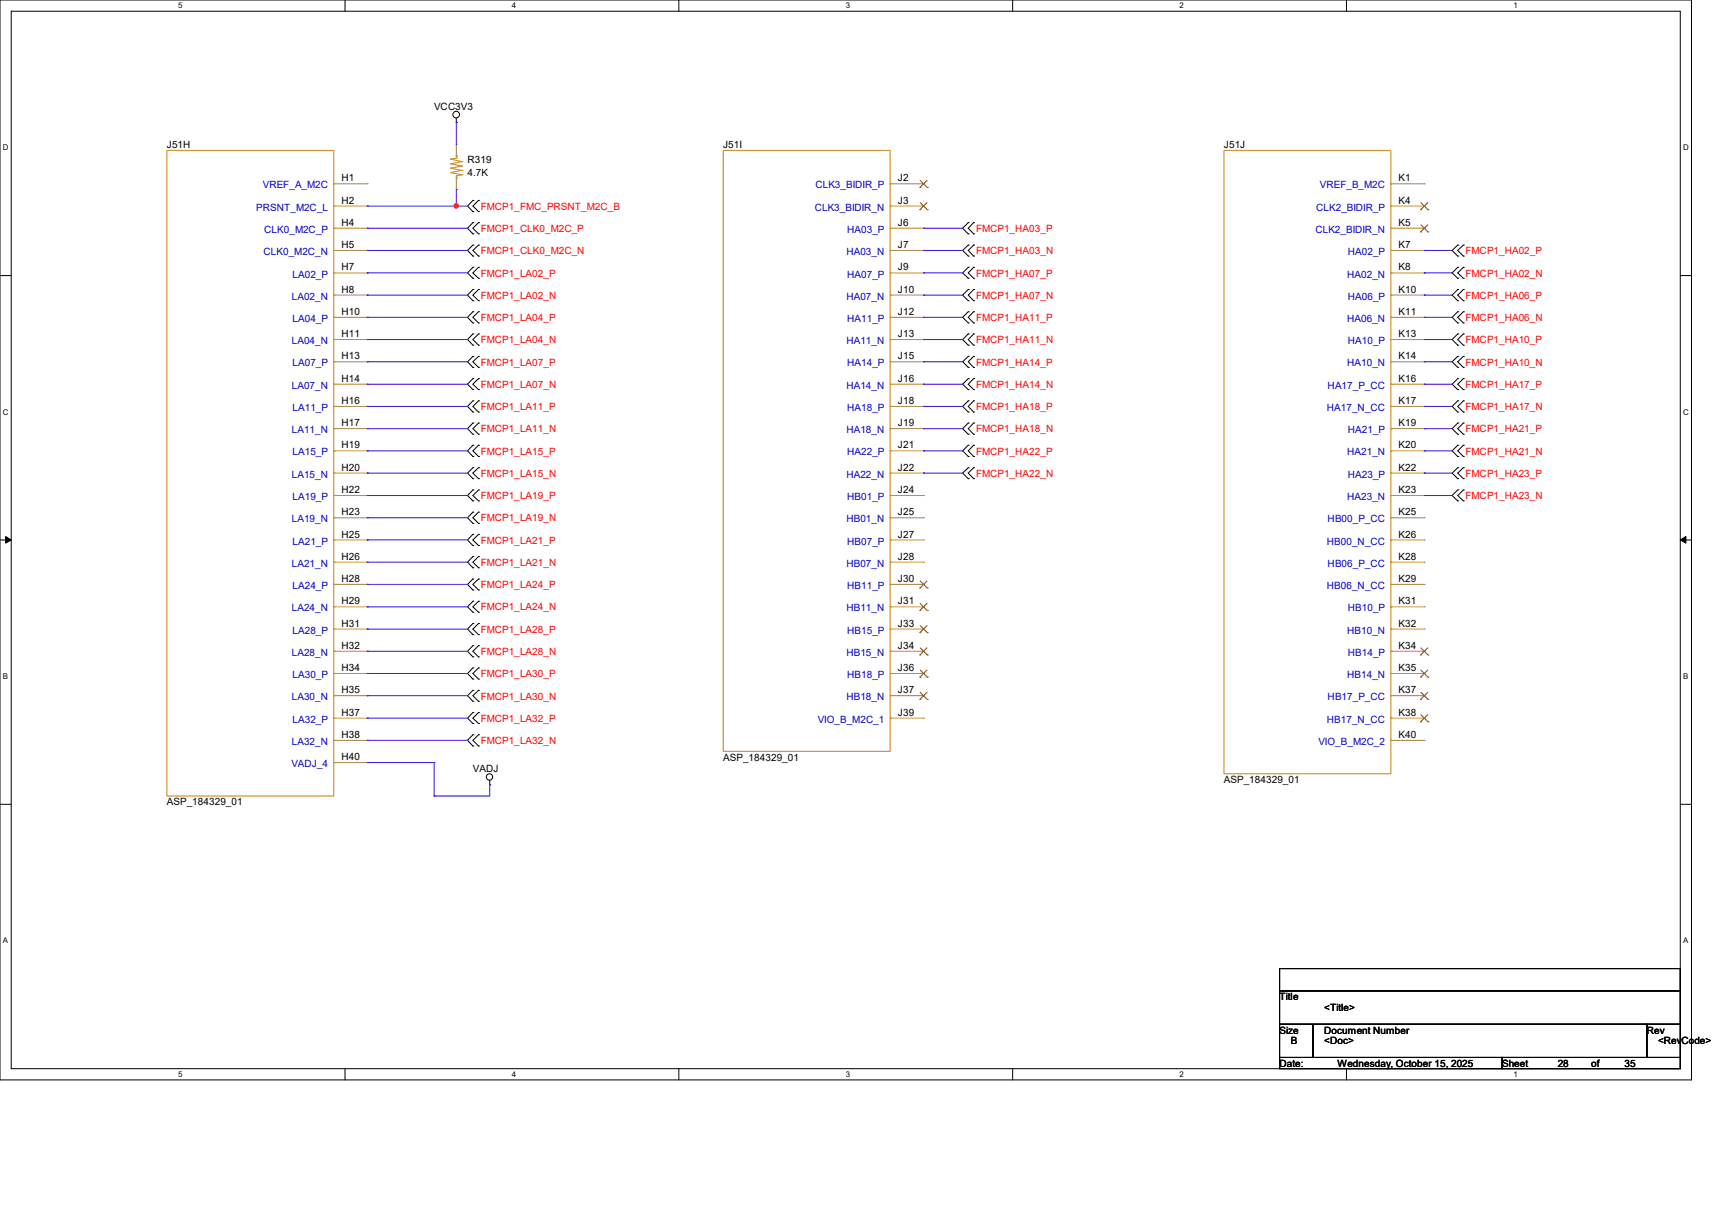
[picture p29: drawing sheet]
<svg xmlns="http://www.w3.org/2000/svg" width="297mm" height="210mm" viewBox="0 0 297 210" stroke-linecap="round" stroke-linejoin="round" font-family="sans-serif">
<defs><g id="words">
<g font-size="1.7">
<text x="75.3" y="19">VCC3V3</text>
<text x="29" y="25.7">J51H</text>
<text x="81.1" y="28.3">R319</text>
<text x="125.5" y="25.7">J51I</text>
<text x="212.3" y="25.7">J51J</text>
<text x="59.3" y="35.3">H2</text>
<text x="59.3" y="31.5">H1</text>
<text x="81.1" y="30.6">4.7K</text>
<text x="155.8" y="35.3">J3</text>
<text x="155.8" y="31.5">J2</text>
<text x="242.6" y="35.3">K4</text>
<text x="242.6" y="31.5">K1</text>
<text x="59.3" y="39.2">H4</text>
<text x="155.8" y="39.2">J6</text>
<text x="242.6" y="39.2">K5</text>
<text x="59.3" y="46.9">H7</text>
<text x="59.3" y="43">H5</text>
<text x="155.8" y="46.9">J9</text>
<text x="155.8" y="43">J7</text>
<text x="242.6" y="46.9">K8</text>
<text x="242.6" y="43">K7</text>
<text x="59.3" y="50.8">H8</text>
<text x="155.8" y="50.8">J10</text>
<text x="242.6" y="50.8">K10</text>
<text x="59.3" y="58.5">H11</text>
<text x="59.3" y="54.6">H10</text>
<text x="155.8" y="58.5">J13</text>
<text x="155.8" y="54.6">J12</text>
<text x="242.6" y="58.5">K13</text>
<text x="242.6" y="54.6">K11</text>
<text x="59.3" y="62.3">H13</text>
<text x="155.8" y="62.3">J15</text>
<text x="242.6" y="62.3">K14</text>
<text x="59.3" y="70.1">H16</text>
<text x="59.3" y="66.2">H14</text>
<text x="155.8" y="70.1">J18</text>
<text x="155.8" y="66.2">J16</text>
<text x="242.6" y="70.1">K17</text>
<text x="242.6" y="66.2">K16</text>
<text x="59.3" y="77.8">H19</text>
<text x="59.3" y="73.9">H17</text>
<text x="155.8" y="77.8">J21</text>
<text x="155.8" y="73.9">J19</text>
<text x="242.6" y="77.8">K20</text>
<text x="242.6" y="73.9">K19</text>
<text x="59.3" y="81.6">H20</text>
<text x="155.8" y="81.6">J22</text>
<text x="242.6" y="81.6">K22</text>
<text x="59.3" y="89.4">H23</text>
<text x="59.3" y="85.5">H22</text>
<text x="155.8" y="89.4">J25</text>
<text x="155.8" y="85.5">J24</text>
<text x="242.6" y="89.4">K25</text>
<text x="242.6" y="85.5">K23</text>
<text x="59.3" y="93.2">H25</text>
<text x="155.8" y="93.2">J27</text>
<text x="242.6" y="93.2">K26</text>
<text x="59.3" y="100.9">H28</text>
<text x="59.3" y="97.1">H26</text>
<text x="155.8" y="100.9">J30</text>
<text x="155.8" y="97.1">J28</text>
<text x="242.6" y="100.9">K29</text>
<text x="242.6" y="97.1">K28</text>
<text x="59.3" y="104.8">H29</text>
<text x="155.8" y="104.8">J31</text>
<text x="242.6" y="104.8">K31</text>
<text x="59.3" y="112.5">H32</text>
<text x="59.3" y="108.7">H31</text>
<text x="155.8" y="112.5">J34</text>
<text x="155.8" y="108.7">J33</text>
<text x="242.6" y="112.5">K34</text>
<text x="242.6" y="108.7">K32</text>
<text x="59.3" y="116.4">H34</text>
<text x="155.8" y="116.4">J36</text>
<text x="242.6" y="116.4">K35</text>
<text x="59.3" y="124.1">H37</text>
<text x="59.3" y="120.2">H35</text>
<text x="155.8" y="124.1">J39</text>
<text x="155.8" y="120.2">J37</text>
<text x="242.6" y="124.1">K38</text>
<text x="242.6" y="120.2">K37</text>
<text x="59.3" y="131.8">H40</text>
<text x="59.3" y="128">H38</text>
<text x="125.5" y="131.9">ASP_184329_01</text>
<text x="242.6" y="128">K40</text>
<text x="82" y="133.9">VADJ</text>
<text x="212.3" y="135.8">ASP_184329_01</text>
<text x="29" y="139.7">ASP_184329_01</text>
<text x="222" y="173.4">Title</text>
<text x="222" y="179.2">Size</text>
<text x="229.7" y="175.3">&lt;Title&gt;</text>
<text x="229.7" y="179.2">Document Number</text>
<text x="285.7" y="179.2">Rev</text>
<text x="222" y="185">Date:</text>
<text x="223.9" y="181.1">B</text>
<text x="229.7" y="181.1">&lt;Doc&gt;</text>
<text x="232.1" y="185">Wednesday, October 15, 2025</text>
<text x="260.6" y="185">Sheet</text>
<text x="270.2" y="185">28</text>
<text x="276" y="185">of</text>
<text x="281.8" y="185">35</text>
<text x="287.7" y="181.1">&lt;RevCode&gt;</text>
</g>
<g font-size="1.7" fill="#00c">
<text x="45.6" y="32.7">VREF_A_M2C</text>
<text x="141.5" y="32.7">CLK3_BIDIR_P</text>
<text x="229" y="32.7">VREF_B_M2C</text>
<text x="44.4" y="36.5">PRSNT_M2C_L</text>
<text x="45.8" y="40.4">CLK0_M2C_P</text>
<text x="141.3" y="36.5">CLK3_BIDIR_N</text>
<text x="147" y="40.4">HA03_P</text>
<text x="228.2" y="40.4">CLK2_BIDIR_N</text>
<text x="228.3" y="36.5">CLK2_BIDIR_P</text>
<text x="45.7" y="44.2">CLK0_M2C_N</text>
<text x="146.9" y="44.2">HA03_N</text>
<text x="233.8" y="44.2">HA02_P</text>
<text x="50.6" y="52">LA02_N</text>
<text x="50.8" y="48.1">LA02_P</text>
<text x="146.9" y="52">HA07_N</text>
<text x="147" y="48.1">HA07_P</text>
<text x="233.7" y="48.1">HA02_N</text>
<text x="233.8" y="52">HA06_P</text>
<text x="50.6" y="59.7">LA04_N</text>
<text x="50.8" y="55.8">LA04_P</text>
<text x="146.9" y="59.7">HA11_N</text>
<text x="147" y="55.8">HA11_P</text>
<text x="233.7" y="55.8">HA06_N</text>
<text x="233.8" y="59.7">HA10_P</text>
<text x="50.8" y="63.5">LA07_P</text>
<text x="147" y="63.5">HA14_P</text>
<text x="233.7" y="63.5">HA10_N</text>
<text x="50.6" y="67.4">LA07_N</text>
<text x="50.8" y="71.3">LA11_P</text>
<text x="146.9" y="67.4">HA14_N</text>
<text x="147" y="71.3">HA18_P</text>
<text x="230.2" y="71.3">HA17_N_CC</text>
<text x="230.3" y="67.4">HA17_P_CC</text>
<text x="50.6" y="75.1">LA11_N</text>
<text x="146.9" y="75.1">HA18_N</text>
<text x="233.8" y="75.1">HA21_P</text>
<text x="50.6" y="82.8">LA15_N</text>
<text x="50.8" y="79">LA15_P</text>
<text x="146.9" y="82.8">HA22_N</text>
<text x="147" y="79">HA22_P</text>
<text x="233.7" y="79">HA21_N</text>
<text x="233.8" y="82.8">HA23_P</text>
<text x="50.8" y="86.7">LA19_P</text>
<text x="147" y="86.7">HB01_P</text>
<text x="233.7" y="86.7">HA23_N</text>
<text x="50.6" y="90.6">LA19_N</text>
<text x="50.8" y="94.4">LA21_P</text>
<text x="146.9" y="90.6">HB01_N</text>
<text x="147" y="94.4">HB07_P</text>
<text x="230.2" y="94.4">HB00_N_CC</text>
<text x="230.3" y="90.6">HB00_P_CC</text>
<text x="50.6" y="98.3">LA21_N</text>
<text x="146.9" y="98.3">HB07_N</text>
<text x="230.3" y="98.3">HB06_P_CC</text>
<text x="50.6" y="106">LA24_N</text>
<text x="50.8" y="102.1">LA24_P</text>
<text x="146.9" y="106">HB11_N</text>
<text x="147" y="102.1">HB11_P</text>
<text x="230.2" y="102.1">HB06_N_CC</text>
<text x="233.8" y="106">HB10_P</text>
<text x="50.6" y="113.7">LA28_N</text>
<text x="50.8" y="109.9">LA28_P</text>
<text x="146.9" y="113.7">HB15_N</text>
<text x="147" y="109.9">HB15_P</text>
<text x="233.7" y="109.9">HB10_N</text>
<text x="233.8" y="113.7">HB14_P</text>
<text x="50.8" y="117.6">LA30_P</text>
<text x="147" y="117.6">HB18_P</text>
<text x="233.7" y="117.6">HB14_N</text>
<text x="50.6" y="121.5">LA30_N</text>
<text x="50.8" y="125.3">LA32_P</text>
<text x="141.9" y="125.3">VIO_B_M2C_1</text>
<text x="146.9" y="121.5">HB18_N</text>
<text x="230.2" y="125.3">HB17_N_CC</text>
<text x="230.3" y="121.5">HB17_P_CC</text>
<text x="50.6" y="129.2">LA32_N</text>
<text x="228.7" y="129.2">VIO_B_M2C_2</text>
<text x="50.5" y="133.1">VADJ_4</text>
</g>
<g font-size="1.7" fill="#f00">
<text x="83.4" y="36.4">FMCP1_FMC_PRSNT_M2C_B</text>
<text x="83.4" y="40.2">FMCP1_CLK0_M2C_P</text>
<text x="169.3" y="40.2">FMCP1_HA03_P</text>
<text x="83.4" y="44.1">FMCP1_CLK0_M2C_N</text>
<text x="83.4" y="48">FMCP1_LA02_P</text>
<text x="169.3" y="44.1">FMCP1_HA03_N</text>
<text x="169.3" y="48">FMCP1_HA07_P</text>
<text x="254.2" y="44.1">FMCP1_HA02_P</text>
<text x="254.2" y="48">FMCP1_HA02_N</text>
<text x="83.4" y="51.8">FMCP1_LA02_N</text>
<text x="169.3" y="51.8">FMCP1_HA07_N</text>
<text x="254.2" y="51.8">FMCP1_HA06_P</text>
<text x="83.4" y="55.7">FMCP1_LA04_P</text>
<text x="83.4" y="59.5">FMCP1_LA04_N</text>
<text x="169.3" y="55.7">FMCP1_HA11_P</text>
<text x="169.3" y="59.5">FMCP1_HA11_N</text>
<text x="254.2" y="55.7">FMCP1_HA06_N</text>
<text x="254.2" y="59.5">FMCP1_HA10_P</text>
<text x="83.4" y="63.4">FMCP1_LA07_P</text>
<text x="169.3" y="63.4">FMCP1_HA14_P</text>
<text x="254.2" y="63.4">FMCP1_HA10_N</text>
<text x="83.4" y="67.3">FMCP1_LA07_N</text>
<text x="83.4" y="71.1">FMCP1_LA11_P</text>
<text x="169.3" y="67.3">FMCP1_HA14_N</text>
<text x="169.3" y="71.1">FMCP1_HA18_P</text>
<text x="254.2" y="67.3">FMCP1_HA17_P</text>
<text x="254.2" y="71.1">FMCP1_HA17_N</text>
<text x="83.4" y="75">FMCP1_LA11_N</text>
<text x="169.3" y="75">FMCP1_HA18_N</text>
<text x="254.2" y="75">FMCP1_HA21_P</text>
<text x="83.4" y="78.8">FMCP1_LA15_P</text>
<text x="83.4" y="82.7">FMCP1_LA15_N</text>
<text x="169.3" y="78.8">FMCP1_HA22_P</text>
<text x="169.3" y="82.7">FMCP1_HA22_N</text>
<text x="254.2" y="78.8">FMCP1_HA21_N</text>
<text x="254.2" y="82.7">FMCP1_HA23_P</text>
<text x="83.4" y="86.6">FMCP1_LA19_P</text>
<text x="254.2" y="86.6">FMCP1_HA23_N</text>
<text x="83.4" y="90.4">FMCP1_LA19_N</text>
<text x="83.4" y="94.3">FMCP1_LA21_P</text>
<text x="83.4" y="98.1">FMCP1_LA21_N</text>
<text x="83.4" y="102">FMCP1_LA24_P</text>
<text x="83.4" y="105.9">FMCP1_LA24_N</text>
<text x="83.4" y="109.7">FMCP1_LA28_P</text>
<text x="83.4" y="113.6">FMCP1_LA28_N</text>
<text x="83.4" y="117.4">FMCP1_LA30_P</text>
<text x="83.4" y="121.3">FMCP1_LA30_N</text>
<text x="83.4" y="125.2">FMCP1_LA32_P</text>
<text x="83.4" y="129">FMCP1_LA32_N</text>
</g>
<g font-size="1.4">
<text x="30.9" y="1.4">5</text>
<text x="88.8" y="1.4">4</text>
<text x="146.7" y="1.4">3</text>
<text x="204.6" y="1.4">2</text>
<text x="262.6" y="1.4">1</text>
<text x=".5" y="26.1">D</text>
<text x="292" y="26.1">D</text>
<text x=".5" y="71.9">C</text>
<text x="292" y="71.9">C</text>
<text x=".5" y="117.8">B</text>
<text x="292" y="117.8">B</text>
<text x=".5" y="163.6">A</text>
<text x="292" y="163.6">A</text>
<text x="30.9" y="186.8">5</text>
<text x="88.8" y="186.8">4</text>
<text x="146.7" y="186.8">3</text>
<text x="204.6" y="186.8">2</text>
<text x="262.6" y="186.8">1</text>
</g>
</g></defs>
<path d="M0 0h293.5v187.3h-293.5zM1.9 1.9h289.6v183.4h-289.6z" fill="none" stroke="#000" stroke-width=".17"/>
<g fill="#fff">
<path d="M30.9 .2h.8v1.5h-.8z"/>
<path d="M30.9 185.5h.8v1.6h-.8z"/>
</g>
<path d="M59.9 0v1.9M59.9 185.3v2" fill="none" stroke="#000" stroke-width=".17"/>
<g fill="#fff">
<path d="M88.8 .2h.8v1.5h-.8z"/>
<path d="M88.8 185.5h.8v1.6h-.8z"/>
</g>
<path d="M117.8 0v1.9M117.8 185.3v2" fill="none" stroke="#000" stroke-width=".17"/>
<g fill="#fff">
<path d="M146.7 .2h.8v1.5h-.8z"/>
<path d="M146.7 185.5h.8v1.6h-.8z"/>
</g>
<path d="M175.7 0v1.9M175.7 185.3v2" fill="none" stroke="#000" stroke-width=".17"/>
<g fill="#fff">
<path d="M204.6 .2h.8v1.5h-.8z"/>
<path d="M204.6 185.5h.8v1.6h-.8z"/>
</g>
<path d="M233.6 0v1.9M233.6 185.3v2" fill="none" stroke="#000" stroke-width=".17"/>
<g fill="#fff">
<path d="M262.6 .2h.7v1.5h-.7z"/>
<path d="M262.6 185.5h.7v1.6h-.7z"/>
<path d="M.5 24.8h1v1.6h-1z"/>
<path d="M292 24.8h1v1.6h-1z"/>
<path d="M.5 70.7h1v1.5h-1z"/>
<path d="M292 70.7h1v1.5h-1z"/>
</g>
<path d="M0 47.8h1.9M291.5 47.8h2" fill="none" stroke="#000" stroke-width=".17"/>
<g fill="#fff">
<path d="M.5 116.5h.9v1.6h-.9z"/>
<path d="M292 116.5h.9v1.6h-.9z"/>
</g>
<path d="M0 93.6h1.9M291.5 93.6h2" fill="none" stroke="#000" stroke-width=".17"/>
<path d="M1 93l.9 .6-.9 .6zM291.5 93.6l1-.6v1.2z" fill="#000" stroke="#000" stroke-width=".17"/>
<g fill="#fff">
<path d="M.5 162.4h.9v1.5h-.9z"/>
<path d="M292 162.4h.9v1.5h-.9z"/>
</g>
<g fill="none" stroke="#000" stroke-width=".17">
<path d="M79.2 21.3h.1M79.2 20.5v.8M82 34.8h.1M82 36.7h.1M82 38.6h.1M82 34.8l-.9 .9 .9 1M82 38.6l-.9 1 .9 1M83 36.7h.1M83 34.8h.1M83 38.6h.1M83 34.8l-1 .9 1 1M83 38.6l-1 1 1 1"/>
<path d="M168 38.6h.1M168 38.6l-1 1 1 1M168.9 38.6h.1M168.9 38.6l-.9 1 .9 1M82 40.6h.1M82 42.5h.1M82 44.4h.1M82 46.4h.1M82 48.3h.1M82 50.2h.1M82 52.2h.1M82 54.1h.1"/>
<path d="M82 56h.1M82 57.9h.1M82 59.9h.1M82 42.5l-.9 .9 .9 1M82 46.4l-.9 .9 .9 1M82 50.2l-.9 1 .9 1M82 54.1l-.9 .9 .9 1M82 57.9l-.9 1 .9 1M83 40.6h.1M83 44.4h.1M83 42.5h.1M83 48.3h.1"/>
<path d="M83 46.4h.1M83 52.2h.1M83 50.2h.1M83 56h.1M83 54.1h.1M83 59.9h.1M83 57.9h.1M83 42.5l-1 .9 1 1M83 46.4l-1 .9 1 1M83 50.2l-1 1 1 1M83 54.1l-1 .9 1 1M83 57.9l-1 1 1 1"/>
<path d="M168 40.6h.1M168 42.5h.1M168 44.4h.1M168 46.4h.1M168 48.3h.1M168 50.2h.1M168 52.2h.1M168 54.1h.1M168 56h.1M168 57.9h.1M168 59.9h.1M168 42.5l-1 .9 1 1"/>
<path d="M168 46.4l-1 .9 1 1M168 50.2l-1 1 1 1M168 54.1l-1 .9 1 1M168 57.9l-1 1 1 1M168.9 40.6h.1M168.9 44.4h.1M168.9 42.5h.1M168.9 48.3h.1M168.9 46.4h.1M168.9 52.2h.1M168.9 50.2h.1M168.9 56h.1"/>
<path d="M168.9 54.1h.1M168.9 59.9h.1M168.9 57.9h.1M168.9 42.5l-.9 .9 .9 1M168.9 46.4l-.9 .9 .9 1M168.9 50.2l-.9 1 .9 1M168.9 54.1l-.9 .9 .9 1M168.9 57.9l-.9 1 .9 1M252.9 42.5h.1M252.9 44.4h.1M252.9 46.4h.1M252.9 48.3h.1"/>
<path d="M252.9 50.2h.1M252.9 52.2h.1M252.9 54.1h.1M252.9 56h.1M252.9 57.9h.1M252.9 59.9h.1M252.9 42.5l-1 .9 1 1M252.9 46.4l-1 .9 1 1M252.9 50.2l-1 1 1 1M252.9 54.1l-1 .9 1 1M252.9 57.9l-1 1 1 1M253.9 44.4h.1"/>
<path d="M253.9 42.5h.1M253.9 48.3h.1M253.9 46.4h.1M253.9 52.2h.1M253.9 50.2h.1M253.9 56h.1M253.9 54.1h.1M253.9 59.9h.1M253.9 57.9h.1M253.9 42.5l-1 .9 1 1M253.9 46.4l-1 .9 1 1M253.9 50.2l-1 1 1 1"/>
<path d="M253.9 54.1l-1 .9 1 1M253.9 57.9l-1 1 1 1M82 61.8h.1M82 63.7h.1M82 65.7h.1M82 67.6h.1M82 69.5h.1M82 71.5h.1M82 73.4h.1M82 75.3h.1M82 77.2h.1M82 79.2h.1"/>
<path d="M82 61.8l-.9 .9 .9 1M82 65.7l-.9 .9 .9 1M82 69.5l-.9 1 .9 1M82 73.4l-.9 .9 .9 1M82 77.2l-.9 1 .9 1M83 63.7h.1M83 61.8h.1M83 67.6h.1M83 65.7h.1M83 71.5h.1M83 69.5h.1M83 75.3h.1"/>
<path d="M83 73.4h.1M83 79.2h.1M83 77.2h.1M83 61.8l-1 .9 1 1M83 65.7l-1 .9 1 1M83 69.5l-1 1 1 1M83 73.4l-1 .9 1 1M83 77.2l-1 1 1 1M168 61.8h.1M168 63.7h.1M168 65.7h.1M168 67.6h.1"/>
<path d="M168 69.5h.1M168 71.5h.1M168 73.4h.1M168 75.3h.1M168 77.2h.1M168 79.2h.1M168 61.8l-1 .9 1 1M168 65.7l-1 .9 1 1M168 69.5l-1 1 1 1M168 73.4l-1 .9 1 1M168 77.2l-1 1 1 1M168.9 63.7h.1"/>
<path d="M168.9 61.8h.1M168.9 67.6h.1M168.9 65.7h.1M168.9 71.5h.1M168.9 69.5h.1M168.9 75.3h.1M168.9 73.4h.1M168.9 79.2h.1M168.9 77.2h.1M168.9 61.8l-.9 .9 .9 1M168.9 65.7l-.9 .9 .9 1M168.9 69.5l-.9 1 .9 1"/>
<path d="M168.9 73.4l-.9 .9 .9 1M168.9 77.2l-.9 1 .9 1M252.9 61.8h.1M252.9 63.7h.1M252.9 65.7h.1M252.9 67.6h.1M252.9 69.5h.1M252.9 71.5h.1M252.9 73.4h.1M252.9 75.3h.1M252.9 77.2h.1M252.9 79.2h.1"/>
<path d="M252.9 61.8l-1 .9 1 1M252.9 65.7l-1 .9 1 1M252.9 69.5l-1 1 1 1M252.9 73.4l-1 .9 1 1M252.9 77.2l-1 1 1 1M253.9 63.7h.1M253.9 61.8h.1M253.9 67.6h.1M253.9 65.7h.1M253.9 71.5h.1M253.9 69.5h.1M253.9 75.3h.1"/>
<path d="M253.9 73.4h.1M253.9 79.2h.1M253.9 77.2h.1M253.9 61.8l-1 .9 1 1M253.9 65.7l-1 .9 1 1M253.9 69.5l-1 1 1 1M253.9 73.4l-1 .9 1 1M253.9 77.2l-1 1 1 1M82 81.1h.1M82 83h.1M82 85h.1M82 86.9h.1"/>
<path d="M82 88.8h.1M82 90.8h.1M82 92.7h.1M82 94.6h.1M82 96.5h.1M82 98.5h.1M82 81.1l-.9 .9 .9 1M82 85l-.9 .9 .9 1M82 88.8l-.9 1 .9 1M82 92.7l-.9 .9 .9 1M82 96.5l-.9 1 .9 1M83 83h.1"/>
<path d="M83 81.1h.1M83 86.9h.1M83 85h.1M83 90.8h.1M83 88.8h.1M83 94.6h.1M83 92.7h.1M83 98.5h.1M83 96.5h.1M83 81.1l-1 .9 1 1M83 85l-1 .9 1 1M83 88.8l-1 1 1 1"/>
<path d="M83 92.7l-1 .9 1 1M83 96.5l-1 1 1 1M168 81.1h.1M168 83h.1M168 81.1l-1 .9 1 1M168.9 83h.1M168.9 81.1h.1M168.9 81.1l-.9 .9 .9 1M252.9 81.1h.1M252.9 83h.1M252.9 85h.1M252.9 86.9h.1"/>
<path d="M252.9 81.1l-1 .9 1 1M252.9 85l-1 .9 1 1M253.9 83h.1M253.9 81.1h.1M253.9 86.9h.1M253.9 85h.1M253.9 81.1l-1 .9 1 1M253.9 85l-1 .9 1 1M82 100.4h.1M82 102.3h.1M82 104.3h.1M82 106.2h.1"/>
<path d="M82 108.1h.1M82 110.1h.1M82 112h.1M82 113.9h.1M82 115.8h.1M82 117.8h.1M82 119.7h.1M82 100.4l-.9 .9 .9 1M82 104.3l-.9 .9 .9 1M82 108.1l-.9 1 .9 1M82 112l-.9 .9 .9 1M82 115.8l-.9 1 .9 1"/>
<path d="M82 119.7l-.9 .9 .9 1M83 102.3h.1M83 100.4h.1M83 106.2h.1M83 104.3h.1M83 110.1h.1M83 108.1h.1M83 113.9h.1M83 112h.1M83 117.8h.1M83 115.8h.1M83 119.7h.1"/>
<path d="M83 100.4l-1 .9 1 1M83 104.3l-1 .9 1 1M83 108.1l-1 1 1 1M83 112l-1 .9 1 1M83 115.8l-1 1 1 1M83 119.7l-1 .9 1 1M0 139.5h1.9M82 121.6h.1M82 123.6h.1M82 125.5h.1M82 127.4h.1M82 129.4h.1"/>
<path d="M82 123.6l-.9 .9 .9 1M82 127.4l-.9 1 .9 1M83 121.6h.1M83 125.5h.1M83 123.6h.1M83 129.4h.1M83 127.4h.1M83 123.6l-1 .9 1 1M83 127.4l-1 1 1 1M85 136.1h.1M85 135.3v.8M291.5 139.5h2"/>
<path d="M222 168h69.5v3.8h-69.5zM222 171.8h69.5v5.8h-69.5zM222 177.6h5.8v5.8h-5.8zM227.8 177.6h57.9v5.8h-57.9zM285.7 177.6h5.8v5.8h-5.8zM222 183.4h38.6v1.9h-38.6zM260.6 183.4h30.9v1.9h-30.9z"/>
<circle cx="79.1" cy="19.9" r=".57"/>
<circle cx="84.9" cy="134.7" r=".55"/>
</g>
<g fill="none" stroke="#cc8006" stroke-width=".17">
<path d="M29 26.1h28.9v111.9h-28.9zM57.9 39.6h.1M57.9 35.7h.1M57.9 31.9h.1M78.2 29.9h.1M78.2 27.6h.1M78.2 28.4h.1M78.2 29.2h.1M78.2 29.9l1.9 .4M78.2 27.6l1.9 .4M78.2 28.4l1.9 .4M78.2 29.2l1.9 .3"/>
<path d="M79.2 30.9h.1M79.2 27.1h.1M79.2 27.4h.1M79.2 30.5h.1M79.2 27.1v.3M79.2 30.5v.4M79.2 27.4l-1 .2M80.1 28h.1M80.1 28.8h.1M80.1 29.5h.1M80.1 30.3h.1M80.1 28l-1.9 .4"/>
<path d="M80.1 28.8l-1.9 .4M80.1 29.5l-1.9 .4M80.1 30.3l-.9 .2M125.5 26.1h28.9v104.2h-28.9zM154.4 39.6h.1M154.4 35.7h.1M154.4 31.9h.1M212.3 26.1h29v108.1h-29zM241.3 39.6h.1M241.3 35.7h.1M241.3 31.9h.1M57.9 58.9h.1"/>
<path d="M57.9 55h.1M57.9 51.2h.1M57.9 47.3h.1M57.9 43.4h.1M154.4 58.9h.1M154.4 55h.1M154.4 51.2h.1M154.4 47.3h.1M154.4 43.4h.1M241.3 58.9h.1M241.3 55h.1M241.3 51.2h.1"/>
<path d="M241.3 47.3h.1M241.3 43.4h.1M57.9 78.2h.1M57.9 74.3h.1M57.9 70.5h.1M57.9 66.6h.1M57.9 62.7h.1M154.4 78.2h.1M154.4 74.3h.1M154.4 70.5h.1M154.4 66.6h.1M154.4 62.7h.1"/>
<path d="M241.3 78.2h.1M241.3 74.3h.1M241.3 70.5h.1M241.3 66.6h.1M241.3 62.7h.1M57.9 97.5h.1M57.9 93.6h.1M57.9 89.8h.1M57.9 85.9h.1M57.9 82h.1M154.4 97.5h.1M154.4 93.6h.1"/>
<path d="M154.4 89.8h.1M154.4 85.9h.1M154.4 82h.1M241.3 97.5h.1M241.3 93.6h.1M241.3 89.8h.1M241.3 85.9h.1M241.3 82h.1M57.9 116.8h.1M57.9 112.9h.1M57.9 109.1h.1M57.9 105.2h.1"/>
<path d="M57.9 101.3h.1M154.4 116.8h.1M154.4 112.9h.1M154.4 109.1h.1M154.4 105.2h.1M154.4 101.3h.1M241.3 116.8h.1M241.3 112.9h.1M241.3 109.1h.1M241.3 105.2h.1M241.3 101.3h.1M57.9 132.2h.1"/>
<path d="M57.9 128.4h.1M57.9 124.5h.1M57.9 120.6h.1M154.4 124.5h.1M154.4 120.6h.1M241.3 128.4h.1M241.3 124.5h.1M241.3 120.6h.1"/>
</g>
<g fill="none" stroke="#a84" stroke-width=".17">
<path d="M57.9 39.6h5.8M57.9 35.7h5.8M57.9 31.9h5.8M63.7 39.6h.1M63.7 35.7h.1M63.7 31.9h.1M79.2 32.9h.1M79.2 25.1h.1M79.2 25.1v2M79.2 30.9v2M154.4 39.6h5.8M154.4 35.7h5.8"/>
<path d="M154.4 31.9h5.8M160.2 39.6h.1M160.2 35.7h.1M160.2 31.9h.1M241.3 39.6h5.8M241.3 35.7h5.8M241.3 31.9h5.8M247.1 39.6h.1M247.1 35.7h.1M247.1 31.9h.1M57.9 58.9h5.8M57.9 55h5.8"/>
<path d="M57.9 51.2h5.8M57.9 47.3h5.8M57.9 43.4h5.8M63.7 58.9h.1M63.7 55h.1M63.7 51.2h.1M63.7 47.3h.1M63.7 43.4h.1M154.4 58.9h5.8M154.4 55h5.8M154.4 51.2h5.8M154.4 47.3h5.8"/>
<path d="M154.4 43.4h5.8M160.2 58.9h.1M160.2 55h.1M160.2 51.2h.1M160.2 47.3h.1M160.2 43.4h.1M241.3 58.9h5.8M241.3 55h5.8M241.3 51.2h5.8M241.3 47.3h5.8M241.3 43.4h5.8M247.1 58.9h.1"/>
<path d="M247.1 55h.1M247.1 51.2h.1M247.1 47.3h.1M247.1 43.4h.1M57.9 78.2h5.8M57.9 74.3h5.8M57.9 70.5h5.8M57.9 66.6h5.8M57.9 62.7h5.8M63.7 78.2h.1M63.7 74.3h.1M63.7 70.5h.1"/>
<path d="M63.7 66.6h.1M63.7 62.7h.1M154.4 78.2h5.8M154.4 74.3h5.8M154.4 70.5h5.8M154.4 66.6h5.8M154.4 62.7h5.8M160.2 78.2h.1M160.2 74.3h.1M160.2 70.5h.1M160.2 66.6h.1M160.2 62.7h.1"/>
<path d="M241.3 78.2h5.8M241.3 74.3h5.8M241.3 70.5h5.8M241.3 66.6h5.8M241.3 62.7h5.8M247.1 78.2h.1M247.1 74.3h.1M247.1 70.5h.1M247.1 66.6h.1M247.1 62.7h.1M57.9 97.5h5.8M57.9 93.6h5.8"/>
<path d="M57.9 89.8h5.8M57.9 85.9h5.8M57.9 82h5.8M63.7 97.5h.1M63.7 93.6h.1M63.7 89.8h.1M63.7 85.9h.1M63.7 82h.1M154.4 97.5h5.8M154.4 93.6h5.8M154.4 89.8h5.8M154.4 85.9h5.8"/>
<path d="M154.4 82h5.8M160.2 97.5h.1M160.2 93.6h.1M160.2 89.8h.1M160.2 85.9h.1M160.2 82h.1M241.3 97.5h5.8M241.3 93.6h5.8M241.3 89.8h5.8M241.3 85.9h5.8M241.3 82h5.8M247.1 97.5h.1"/>
<path d="M247.1 93.6h.1M247.1 89.8h.1M247.1 85.9h.1M247.1 82h.1M57.9 116.8h5.8M57.9 112.9h5.8M57.9 109.1h5.8M57.9 105.2h5.8M57.9 101.3h5.8M63.7 116.8h.1M63.7 112.9h.1M63.7 109.1h.1"/>
<path d="M63.7 105.2h.1M63.7 101.3h.1M154.4 116.8h5.8M154.4 112.9h5.8M154.4 109.1h5.8M154.4 105.2h5.8M154.4 101.3h5.8M160.2 116.8h.1M160.2 112.9h.1M160.2 109.1h.1M160.2 105.2h.1M160.2 101.3h.1"/>
<path d="M241.3 116.8h5.8M241.3 112.9h5.8M241.3 109.1h5.8M241.3 105.2h5.8M241.3 101.3h5.8M247.1 116.8h.1M247.1 112.9h.1M247.1 109.1h.1M247.1 105.2h.1M247.1 101.3h.1M57.9 132.2h5.8M57.9 128.4h5.8"/>
<path d="M57.9 124.5h5.8M57.9 120.6h5.8M63.7 132.2h.1M63.7 128.4h.1M63.7 124.5h.1M63.7 120.6h.1M154.4 124.5h5.8M154.4 120.6h5.8M160.2 124.5h.1M160.2 120.6h.1M241.3 128.4h5.8M241.3 124.5h5.8"/>
<path d="M241.3 120.6h5.8M247.1 128.4h.1M247.1 124.5h.1M247.1 120.6h.1"/>
</g>
<g fill="none" stroke="#804000" stroke-width=".17">
<path d="M159.6 36.4h.1M159.6 32.5h.1M159.6 35.1l1.3 1.3M159.6 31.3l1.3 1.2M160.8 35.1l-1.2 1.3M160.8 31.3l-1.2 1.2M160.9 36.4h.1M160.9 32.5h.1M246.5 36.4h.1M246.5 39l1.2 1.2M246.5 35.1l1.2 1.3M247.7 39l-1.2 1.2"/>
<path d="M247.7 35.1l-1.2 1.3M247.7 36.4h.1M246.5 40.2h.1M247.7 40.2h.1M159.6 117.4h.1M159.6 113.6h.1M159.6 109.7h.1M159.6 105.9h.1M159.6 102h.1M159.6 116.2l1.3 1.2M159.6 112.4l1.3 1.2M159.6 108.5l1.3 1.2"/>
<path d="M159.6 104.6l1.3 1.3M159.6 100.8l1.3 1.2M160.8 116.2l-1.2 1.2M160.8 112.4l-1.2 1.2M160.8 108.5l-1.2 1.2M160.8 104.6l-1.2 1.3M160.8 100.8l-1.2 1.2M160.9 117.4h.1M160.9 113.6h.1M160.9 109.7h.1M160.9 105.9h.1M160.9 102h.1"/>
<path d="M246.5 117.4h.1M246.5 113.6h.1M246.5 116.2l1.2 1.2M246.5 112.4l1.2 1.2M247.7 116.2l-1.2 1.2M247.7 112.4l-1.2 1.2M247.7 117.4h.1M247.7 113.6h.1M159.6 121.3h.1M159.6 120.1l1.3 1.2M160.8 120.1l-1.2 1.2M160.9 121.3h.1"/>
<path d="M246.5 125.2h.1M246.5 121.3h.1M246.5 124l1.2 1.2M246.5 120.1l1.2 1.2M247.7 124l-1.2 1.2M247.7 120.1l-1.2 1.2M247.7 125.2h.1M247.7 121.3h.1"/>
</g>
<g fill="none" stroke="#4200ff" stroke-width=".17">
<path d="M63.7 35.7h.1M63.7 39.6h.1M63.7 35.7h17.4M63.7 39.6h17.4M79.2 21.3h.1M79.2 32.9h.1M79.2 35.7h.1M79.2 21.3v3.8M79.2 32.9v2.8M160.2 39.6h.1M160.2 39.6h6.8M63.7 43.4h.1"/>
<path d="M63.7 47.3h.1M63.7 51.2h.1M63.7 55h.1M63.7 58.9h.1M63.7 43.4h17.4M63.7 47.3h17.4M63.7 51.2h17.4M63.7 55h17.4M63.7 58.9h17.4M160.2 43.4h.1M160.2 47.3h.1M160.2 51.2h.1"/>
<path d="M160.2 55h.1M160.2 58.9h.1M160.2 43.4h6.8M160.2 47.3h6.8M160.2 51.2h6.8M160.2 55h6.8M160.2 58.9h6.8M247.1 43.4h.1M247.1 47.3h.1M247.1 51.2h.1M247.1 55h.1M247.1 58.9h.1"/>
<path d="M247.1 43.4h4.8M247.1 47.3h4.8M247.1 51.2h4.8M247.1 55h4.8M247.1 58.9h4.8M63.7 62.7h.1M63.7 66.6h.1M63.7 70.5h.1M63.7 74.3h.1M63.7 78.2h.1M63.7 62.7h17.4M63.7 66.6h17.4"/>
<path d="M63.7 70.5h17.4M63.7 74.3h17.4M63.7 78.2h17.4M160.2 62.7h.1M160.2 66.6h.1M160.2 70.5h.1M160.2 74.3h.1M160.2 78.2h.1M160.2 62.7h6.8M160.2 66.6h6.8M160.2 70.5h6.8M160.2 74.3h6.8"/>
<path d="M160.2 78.2h6.8M247.1 62.7h.1M247.1 66.6h.1M247.1 70.5h.1M247.1 74.3h.1M247.1 78.2h.1M247.1 62.7h4.8M247.1 66.6h4.8M247.1 70.5h4.8M247.1 74.3h4.8M247.1 78.2h4.8M63.7 82h.1"/>
<path d="M63.7 85.9h.1M63.7 89.8h.1M63.7 93.6h.1M63.7 97.5h.1M63.7 82h17.4M63.7 85.9h17.4M63.7 89.8h17.4M63.7 93.6h17.4M63.7 97.5h17.4M160.2 82h.1M160.2 82h6.8M247.1 82h.1"/>
<path d="M247.1 85.9h.1M247.1 82h4.8M247.1 85.9h4.8M63.7 101.3h.1M63.7 105.2h.1M63.7 109.1h.1M63.7 112.9h.1M63.7 116.8h.1M63.7 101.3h17.4M63.7 105.2h17.4M63.7 109.1h17.4M63.7 112.9h17.4"/>
<path d="M63.7 116.8h17.4M63.7 120.6h.1M63.7 124.5h.1M63.7 128.4h.1M63.7 132.2h.1M63.7 120.6h17.4M63.7 124.5h17.4M63.7 128.4h17.4M63.7 132.2h11.6M75.3 132.2h.1M75.3 138h.1M75.3 132.2v5.8"/>
<path d="M85 136.1h.1M85 136.1v1.9h-9.7"/>
</g>
<circle cx="79.1" cy="35.7" r=".36" fill="#f00" stroke="#f00" stroke-width=".17"/>
<use href="#words"/>
</svg>
